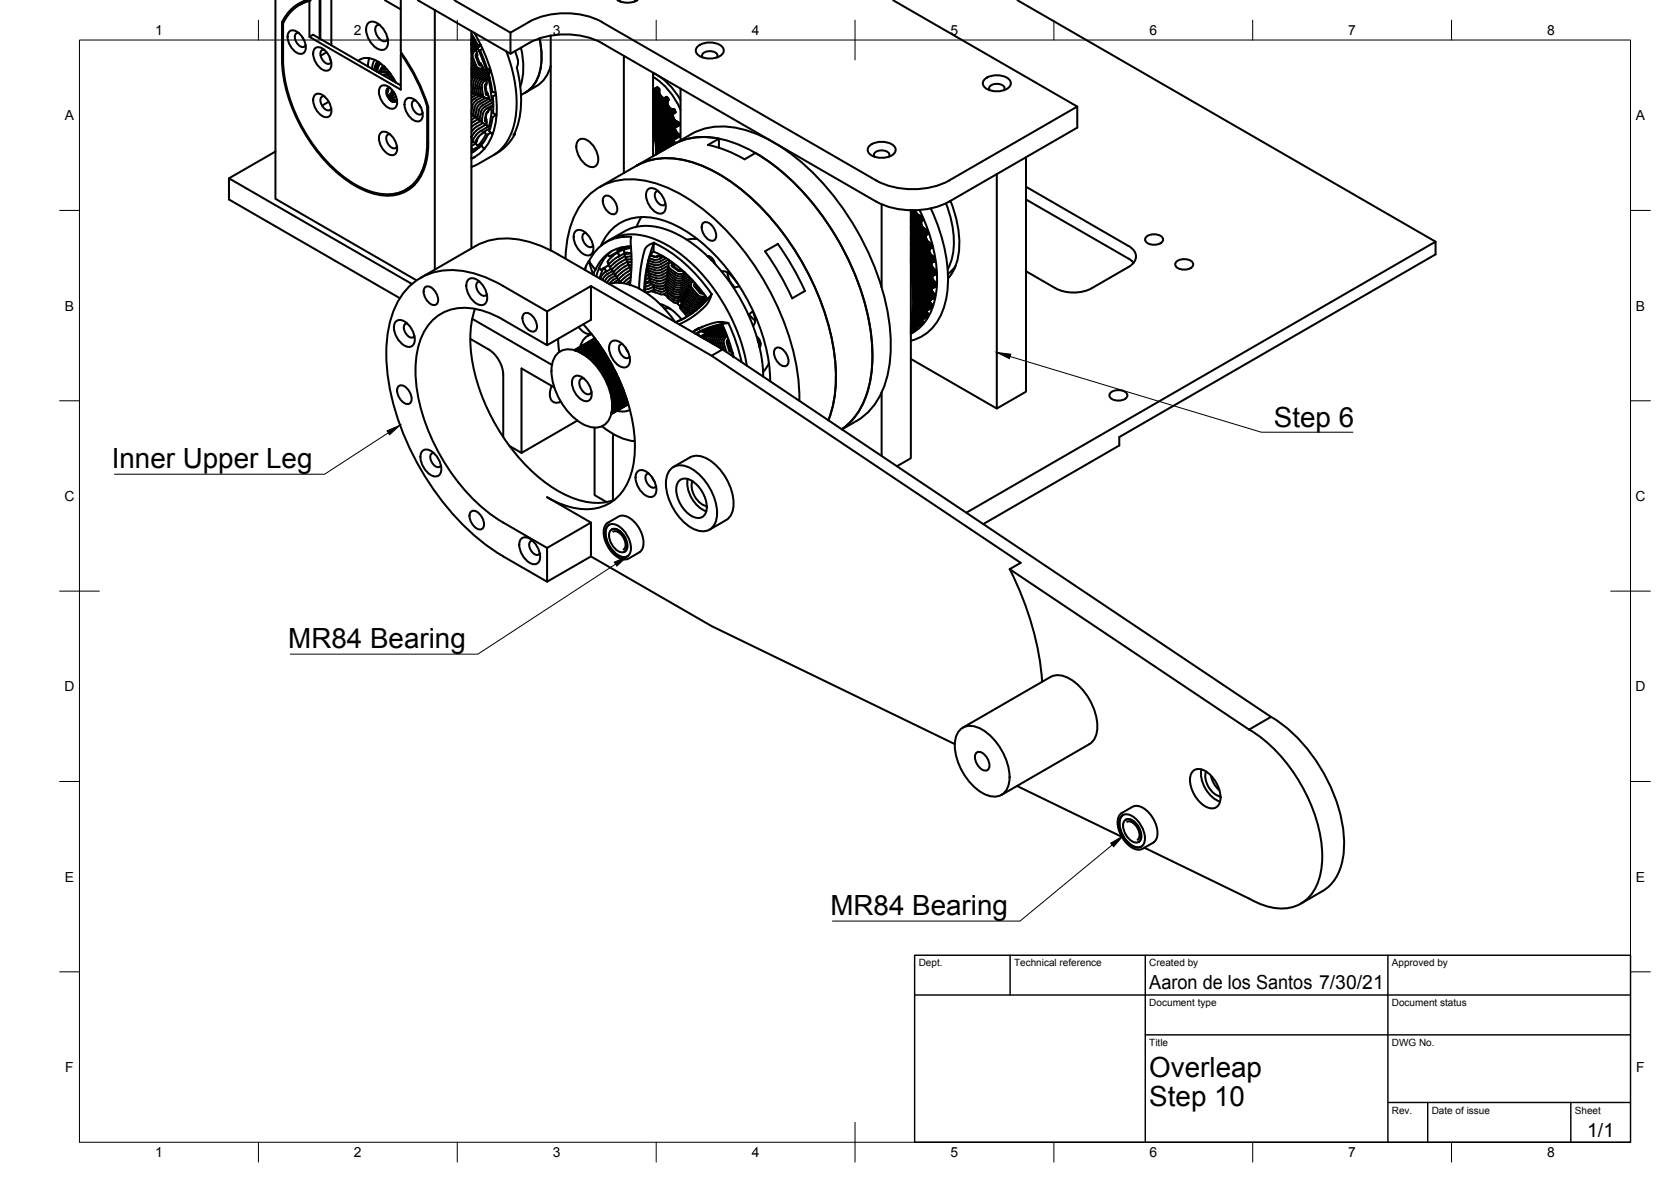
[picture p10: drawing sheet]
<svg xmlns="http://www.w3.org/2000/svg" width="420mm" height="297mm" viewBox="0 0 420 297" stroke-linecap="round" stroke-linejoin="round" font-family="sans-serif">
<defs><g id="words">
<g font-size="7">
<text x="320.3" y="107.2">Step 6</text>
<text x="28.1" y="117.7">Inner Upper Leg</text>
<text x="72.5" y="162.9">MR84 Bearing</text>
<text x="208.8" y="230">MR84 Bearing</text>
<text x="289" y="270.6">Overleap</text>
<text x="289" y="278.1">Step 10</text>
</g>
<g font-size="4.9">
<text x="289" y="248.5">Aaron de los Santos 7/30/21</text>
<text x="399.1" y="285.7">1/1</text>
</g>
<g font-size="3.5">
<text x="39" y="8.8">1</text>
<text x="89" y="8.8">2</text>
<text x="139" y="8.8">3</text>
<text x="189" y="8.8">4</text>
<text x="239" y="8.8">5</text>
<text x="289" y="8.8">6</text>
<text x="339" y="8.8">7</text>
<text x="389" y="8.8">8</text>
<text x="16.3" y="30.2">A</text>
<text x="411.3" y="30.2">A</text>
<text x="16.3" y="78">B</text>
<text x="411.3" y="78">B</text>
<text x="16.2" y="125.9">C</text>
<text x="411.2" y="125.9">C</text>
<text x="16.2" y="173.7">D</text>
<text x="411.2" y="173.7">D</text>
<text x="16.3" y="221.6">E</text>
<text x="411.3" y="221.6">E</text>
<text x="16.4" y="269.4">F</text>
<text x="411.4" y="269.4">F</text>
<text x="39" y="290.8">1</text>
<text x="89" y="290.8">2</text>
<text x="139" y="290.8">3</text>
<text x="189" y="290.8">4</text>
<text x="239" y="290.8">5</text>
<text x="289" y="290.8">6</text>
<text x="339" y="290.8">7</text>
<text x="389" y="290.8">8</text>
</g>
<g font-size="2.5">
<text x="231" y="242.9">Dept.</text>
<text x="255" y="242.9">Technical reference</text>
<text x="289" y="242.9">Created by</text>
<text x="350" y="242.9">Approved by</text>
<text x="289" y="252.8">Document type</text>
<text x="350" y="252.8">Document status</text>
<text x="289" y="262.9">Title</text>
<text x="350" y="262.9">DWG No.</text>
<text x="350" y="279.9">Rev.</text>
<text x="360" y="279.9">Date of issue</text>
<text x="396" y="279.9">Sheet</text>
</g>
</g></defs>
<g fill="none" stroke="#000" stroke-width=".51">
<path d="M69.3 .1v49.9l35.4 20.4M71.2 15a40.5 40.5 0 0 0 15 29.3 18 18 0 0 0 12.2 4.5 9.5 9.5 0 0 0 8.4-7.7l.5-3.3 .1-11 .2-.2M72.8 7.9a2.12 2.12 0 0 1 2.8 .9 3.6 3.6 0 0 1 .8 4.5 2.12 2.12 0 0 1-2.8-.9 3.6 3.6 0 0 1-.8-4.5zM75.1 8.3a1.01 1.01 0 0 0-1 .5 1.01 1.01 0 0 0 .1 1.1l.5 .9a1.37 1.37 0 0 0 2 .8l.1-.3M76 9.3l.4 .7M76.6 .2l-.9 .8M77 .1a10 10 0 0 0-6.1 5.5l.6-.3M77.4 .1l-2.1 1.1M77.8 .2a9.9 9.9 0 0 0-6.6 5.6v9.2M77.8 9.3l23 13.2v-9l.2-.1M78.1 .1l-.3 .1v9.1l.9-.6 22.1 12.8M79.2 12.1a2.12 2.12 0 0 1 2.8 .9 3.6 3.6 0 0 1 .8 4.5 2.12 2.12 0 0 1-2.8-.9 3.6 3.6 0 0 1-.8-4.5z"/>
<path d="M80.4 .1v9.6M80.6 .1v9.7M81.5 12.5a1.01 1.01 0 0 0-.9 .5 1.01 1.01 0 0 0 .1 1.1l.4 1a1.37 1.37 0 0 0 2 .7l.2-.3M82.1 13.1l-1.5 .9M82.9 14.3l.3 1.2M83.3 .1v11.3M90.1 15.3a4.2 4.2 0 0 1 5.3 .4 13.2 13.2 0 0 1 4.1 5M92.7 5.8a2.48 2.48 0 0 1 3.2 .9 5.1 5.1 0 0 1 1.4 5.1 1.89 1.89 0 0 1-3 0 5.4 5.4 0 0 1-2-5.6zM92.9 14.6l-.4 2.1M94.2 15.1l-.5 1.1-.1 1.1M94.2 17.6l.3-1.4 .5-.7-.5 .7-.3 1.4M95.2 15.6l-.4 .8-.2 1.5"/>
<path d="M95.3 15.6l-.4 .8-.1 1.6M95.4 15.7l-.5 1.1v1.2l.3-1.4 .5-.6M95.4 18.4a2.23 2.23 0 0 1 3 1l.7 .5M95.5 6.3a1.16 1.16 0 0 0-1.1 .5 1.16 1.16 0 0 0 0 1.3 2.65 2.65 0 0 0 2.6 2.2l.5-.5M95.6 18.2a1.91 1.91 0 0 1 2.7 .5M95.8 17.5l.7-.9-.5 .4-.4 .7M96.2 18.8a2.3 2.3 0 0 1 2.5 1.5M96.6 16.7l-.1 .1M96.7 16.7l-.8 .8 .7-.4M96.7 16.8l-.8 .7M96.8 .1l4 2.3M96.9 16.9l-.3 .2"/>
<path d="M97.3 17.5a1.5 1.5 0 0 0-2.1 .7M100.8 .1v13a48 48 0 0 1 6.9 13.7v9.3a13.7 13.7 0 0 1-4.3 11.1 10.8 10.8 0 0 1-10.8 1 33.5 33.5 0 0 1-15.8-14.3 38.1 38.1 0 0 1-5.9-19.1v-9.2M100.8 13.5a47.3 47.3 0 0 1 6.6 13.3M105.1 .1l23.3 13.4M109.3 2.5v65.2M114.3 .1l14.1 8.1M118.5 16.9l.6 .4h.6M118.5 17.3l.8 .1M118.5 14.7l.9 2.1 .7 .5 .5-.1M118.5 15.9l.7 1.2 1 .2-1.7 .9M118.5 8.5l1.6 2.9h.2M118.5 10.1l.3 .2"/>
<path d="M118.5 10.3l.8 .4M118.5 10.9h.2M118.5 10.8l.4 .1M118.5 12.8h.1M118.5 7.8v54.6M118.5 9.1l.2 .7M118.8 17.4h-.3M118.8 9.8l.6 .5M118.8 9.7l-.3 .3M118.9 9.7l.5 .5M118.9 9.7l.3 .4M119 9.6l-.5 .3"/>
<path d="M119 10.9l.3-.2zM119.1 17.4l-.6 .3M119.1 9.5l-.6 .4 .2-.1M119.2 10.9l-.7 .1M119.2 8.2a36.1 36.1 0 0 1 5.5 22.3 11.5 11.5 0 0 1-6.2 9.4M119.4 9.9l-.1 .8-.8-.6M119.7 12.4l.2 .9M119.7 12.4l-.9 .5-.3 .4M119.7 10.8l-.6 .1-.6 .3M119.7 12.4v-.2l.2-.1 .3 .3 1.5 3.5 .4 1.4-.1 .3M119.7 12.6l-.7 .6-.2 .7 .2 .6 .9 2.3 .7 .4 .8-.2-2.9 1.7M119.8 10.8l-1.3 .7"/>
<path d="M119.9 10.9l-1.4 .8M119.9 14l.7 1.9M120 11.1l-1.5 .8M120 13.9l-.1 .1M120 13.7l-.1-.4-.2 .3-.1 .5 .8 2.1 .4 .3 .3-.1M120 13.7l-.1 .3M120.1 11.3l-1.6 .8M120.2 11.4l-1.7 1M120.6 15.8l.3 .3M120.8 11.2l-.5 .2M120.8 12.5l1.6 4.7 .8 .1M120.8 11.3l-2.3 1.3"/>
<path d="M120.9 16.1l.7 1.3 .4 .2M120.9 11.4l-2.3 1.4M121.3 12.3l-.5 .3M121.6 17.4l-3.1 1.9M122.5 17.3l-.4 .3M122.7 17.3l-3.5 2-.4 .4-.3 .8M122.9 18.6l.9 4.4 .8 .3M122.9 18.7l-2.1 1.2-.6 .7-.1 .8 .3 1.9a.99 .99 0 0 0 .8 .9M123 19.1l-1.7 1-.5 .6-.2 1 .3 1.8a.94 .94 0 0 0 .9 .9M123.1 19.5l-.7 .4M123.3 17.3h.1M123.3 17.5l-3.9 2.3-.4 .9 .3 2.3a.94 .94 0 0 0 .9 .8"/>
<path d="M123.4 17.9l-3.5 2.2-.3 .8 .2 2.2a.94 .94 0 0 0 .9 .9M123.5 18.1l-.6 .5M127.3 12.9l1.8 5.8 .7 4.4 .1 4.3-.3 2.5-.5 2.2-1.3 3-.9 1.4-1.2 1.3-1.5 1.1-4.2 2.5-1.5 .6M129.5 12.8a5 5 0 0 1 .6 3.7l-.1 .5M129.9 17a25.2 25.2 0 0 1-.7 16.9l.2-.2 .1-.3M130 17h-.1M131 12a17.7 17.7 0 0 1-.2 9.7M133 10.8a20.3 20.3 0 0 1 18.4 0M135.7 9.6a15.3 15.3 0 0 1-1.3 11.5l-1.4 1.5-.9 .6M138.5 9v53.9M138.5 16.5a8 8 0 0 1-3.6 5.1l-3.9 2.3M151.3 10.8l69 39.8a20.3 20.3 0 0 0 18.4 0l32.2-18.5v-5.3"/>
<path d="M155.3 .1a5.5 5.5 0 0 0 5 0M155.9 .1l.1 .3M156.9 14v29.5M159.7 .1l-.1 .3M164.2 18.3v21M164.2 19.3a17.8 17.8 0 0 1 6.9 8.3M164.2 18.3a16.1 16.1 0 0 1 6.9 6.9M175.5 11.6a4.9 4.9 0 0 1 6.3 .4 1.72 1.72 0 0 1-1.5 2.4 4.8 4.8 0 0 1-5.2-1 1.31 1.31 0 0 1 .4-1.8zM176.7 14.5a1.03 1.03 0 0 1 1-1.6h1.5a1.03 1.03 0 0 1 1 1.6M224.6 .1l46.3 26.7-32.2 18.5a20.3 20.3 0 0 1-18.4 0l-68.9-39.8a20.3 20.3 0 0 0-18.4 0l-4.6 2.7v5.3l4.6-2.7M247.6 19.9a4.9 4.9 0 0 1 6.4 .4 1.72 1.72 0 0 1-1.5 2.3 4.8 4.8 0 0 1-5.2-1 1.31 1.31 0 0 1 .3-1.7zM255.8 .1l105.2 60.6"/>
<path d="M69.3 38.1l-11.7 6.7v5.3l42.9 24.8M79.2 23.8a2.12 2.12 0 0 1 2.8 .9 3.6 3.6 0 0 1 .8 4.5 2.12 2.12 0 0 1-2.8-.9 3.6 3.6 0 0 1-.8-4.5zM81.5 24.2a1.01 1.01 0 0 0-.9 .5 1.01 1.01 0 0 0 .1 1.1l.4 1a1.37 1.37 0 0 0 2 .7l.2-.3M82.6 25.6l-1.6 1M95.8 33.3a2.12 2.12 0 0 1 2.8 .9 3.6 3.6 0 0 1 .8 4.5 2.12 2.12 0 0 1-2.8-.9 3.6 3.6 0 0 1-.8-4.5zM95.8 21.7a2.12 2.12 0 0 1 2.8 .9 3.6 3.6 0 0 1 .8 4.5 2.12 2.12 0 0 1-2.8-.9 3.6 3.6 0 0 1-.8-4.5zM97.3 24l.9 .7 1.3 .8M97.6 22.1a1.15 1.15 0 0 1-.4 1.4M97.9 24.2l1.7 1.2M97.9 25l.8 .6M98 25l.7 .5-.5-.3M98.1 33.8a1.01 1.01 0 0 0-1 .5 1.01 1.01 0 0 0 .1 1.1l.5 .9a1.37 1.37 0 0 0 2 .8l.1-.4"/>
<path d="M98.1 22.1a1.01 1.01 0 0 0-1 .5 1.01 1.01 0 0 0 .1 1.1l.5 .9a1.37 1.37 0 0 0 2 .8l.1-.3M98.5 22.5a1.1 1.1 0 0 1-1.2 1.3M98.6 24.8l1.1 .5M98.7 23.3l-.7 .5M99 23.1l-.3 .2M99.2 23.7l-.3 .2M99.2 23.5a1.25 1.25 0 0 1-1.6 .4M99.3 23.6h-.1M99.5 20.6l-.1 .1M99.5 24.4h.1M99.6 24.3l-.8 .1-1.3-.5 1.3 1 1 .3M102.2 24.9a2.12 2.12 0 0 1 2.8 .9 3.6 3.6 0 0 1 .8 4.4 2.12 2.12 0 0 1-2.8-.8 3.6 3.6 0 0 1-.8-4.5z"/>
<path d="M104.5 25.3a1.01 1.01 0 0 0-.9 .5 1.01 1.01 0 0 0 0 1.1l.5 .9a1.37 1.37 0 0 0 2 .8l.2-.3M105.4 26.3l.4 .6M118.5 37.1l.2 .3M118.5 21l.3 1.7a.99 .99 0 0 0 .9 1M118.5 23.2l.6 .2-.6 .4M118.5 28.5l.2 .4 .4 .1M118.5 35.1l.4 .1M118.5 23.2h.1M118.5 28.6h.1M118.5 39.6l.1 .1M118.6 39.7h-.1M118.7 37.4l.1 .2-.3 .3"/>
<path d="M118.9 29l-.4 .2M119 35.7l-.5 .2M119.4 39.5l-.8 .2M119.4 37.9l-.9 .5M119.7 36.1l-1.2 .6M119.8 35.7v.6l.4 .3M119.8 23.8l-1.3 .7M120 34.9h-.1M120 34.8l-.1 .5M120.2 29.9l-1.7 1.1M120.4 37.1l-.8 .2M120.4 37l-1.6 1.3"/>
<path d="M120.5 37h-.1M120.6 24l-1.4 .9-.7 .7M120.8 30.4l-2.3 1.6M121 36.4l-2.5 1.5M121 36.6l.8 .8M121 36.4v.2M121.1 36.7l-.6 .3M121.3 24.3l-2.1 1.4-.4 .8-.3 1.6M121.4 30.9l-1.7 1-1.2 1.3M121.5 35.8l-1.3 .8M121.6 33.2l-1.3 1.1-.7 1.1M121.6 33.1l.4 .3 .1 .4-.8 1.5-1.1 1.3"/>
<path d="M121.9 30.3l.4-1.8 .6-.7 .1-.5 .4 .1a5.9 5.9 0 0 1-.3 3.8l-.2 .5-.2 .1M122.1 24.6l-2 1.2-.5 .6-.3 .6-.3 1.9 .3 .4 .3 .1-1.1 .7M122.1 29.7l.2 .4M122.3 20.1l.1 .7-.4 .5-.1 .6 .3 1.9 .2 .1 .3-.2M122.3 21.3l-.2 .2 .2 1.7M122.3 30.1l-.4 .3M122.3 20.9v.4M122.3 30.1v.4M122.3 21.3l-.2 .1M122.3 30.4v.5M122.3 23.2l.4 .7M122.3 28.4l-.2 1.4"/>
<path d="M122.5 31.7l.2 .1M122.5 31.6l-.2-.3-2.1 1.1-.9 .9-.8 1.1M122.7 28.1l-.2 .1M122.7 28l-.3 .3M122.7 23.9l.2 .5M122.7 31.8l-2.6 1.7-1.3 1.9 .2 .3 .3 .1 .6-.2v-.3M123 24.8l.2 .4M123.3 32.2l-1.7 1M123.4 33.4l-.7 .4-1.7 2.6M123.4 25.2l-2.1 1.3-.8 .9-.4 2.2 .1 .4 .4 .2M123.5 31.5l-.6 .3M123.6 25.1v.1h-.4"/>
<path d="M123.6 25l-.1-1.3a8 8 0 0 0-.8-3.7l-.3-.1-.8 .7-.4 .7-.1 .6 .5 2.3 .6 .4 .7-.1 .1 .4-2.2 1.1-.8 1-.5 2.2 .2 .4 .4 .2M123.8 33.7h.1M123.9 24.3l.1 4 .8 .6M124 25l-.5 .2M124 24.2l-.1 .1M124 25.6l-2.1 1.3-.8 .9-.5 2.2 .2 .4 .4 .3M124 26.3l-1.8 1.1-.8 1.2-.2 2.1 .4 .4 .7-.2v.4M124 26.6l-1 .6M124.6 23.3h.1M124.7 23.8l-.7 .4M124.8 28.9h.1M124.8 28.9l-.9 .5-.9 3.6 .8 .7"/>
<path d="M129.4 33.7l-2.1 2.9-1.7 1.5-1.4 .8M145.5 35.2a2.48 2.48 0 0 1 3.2 .9 5.1 5.1 0 0 1 1.4 5.2 1.89 1.89 0 0 1-3-.1 5.4 5.4 0 0 1-1.9-5.6zM164.2 22.5l1.1-.6a.97 .97 0 0 1 .5 1.3l.5 1 .7 .4M164.2 26.3l3.5-1.9a.76 .76 0 0 1 .2 1.2 1.68 1.68 0 0 0 1.7 1.9l.2 .8-5.6 3.3M164.2 32.3a13.2 13.2 0 0 1 .8 5.5M164.2 33.5a13.2 13.2 0 0 1 .7 5.3M165.3 21.9l-1.1 .6M165.4 22l-1.2 .6M165.5 22.1l-1.3 .7M165.7 22.2l-1.5 .9M165.7 22.3l-1.5 .9M165.8 23l-1.6 .9"/>
<path d="M165.8 22.4l-1.6 .9M165.8 22.8l-1.6 .9M165.8 23.2l-1.6 1M165.8 22.5l-1.6 1M165.8 22.6l-1.6 .9M165.8 23.5l-1.6 .9M165.9 23.7l-1.7 1M166.1 23.9l-1.9 1M166.2 24.1l-2 1.1M166.3 24.2l-2.1 1.3M166.5 24.4l-2.3 1.3M166.6 24.5l-2.4 1.4"/>
<path d="M166.8 24.6l-2.6 1.5M167 24.6l-2.8 1.6M167.6 24.3l-3.4 2M167.7 24.4l-3.5 2M167.8 24.5l-3.6 2M167.8 25.8l-3.6 2.1M167.9 26l-3.7 2.1M167.9 25.6l-3.7 2.1M167.9 24.6l-3.7 2.2M167.9 25.4l-3.7 2.2M167.9 26.2l-3.7 2.2M168 25.3l-3.8 2.2"/>
<path d="M168 26.4l-3.8 2.2M168.1 24.8l-3.9 2.2M168.1 25.2l-3.9 2.2M168.1 24.9l-3.9 2.3M168.1 26.7l-3.9 2.2M168.1 25l-3.9 2.3M168.1 25.1l-3.9 2.3M168.2 26.8l-4 2.4M168.4 27l-4.2 2.4M168.5 27.2l-4.3 2.5M168.7 27.3l-4.5 2.6M168.9 27.4l-4.7 2.7"/>
<path d="M169 27.4l-4.8 2.8M169.2 27.4l-5 2.9M169.2 28.8l-5 2.9M169.2 29l-5 2.9M169.2 29.2l-5 2.9M169.3 29.4l-5.1 2.9M169.3 28.6a1.81 1.81 0 0 0 1 2l-5.6 3.2M169.3 35.2l.5 .8M169.4 29.6l-5.1 2.9M169.4 27.4l-5.2 3M169.5 29.8l-5.1 3M169.5 35.5l-4.5 2.6"/>
<path d="M169.5 27.4l-5.3 3.1M169.6 30l-5.2 3M169.6 35.7l-4.7 2.7M169.6 27.5l-5.4 3.1M169.7 27.6l-5.5 3.2M169.7 32.1a2.69 2.69 0 0 0 1 1.7v.6l-5.7 3.4M169.7 32.3l-4.8 2.8M169.7 30.2l-5.2 3M169.8 35.9l-4.9 2.8M169.8 27.8l-5.6 3.2M169.8 32.5l-4.9 2.8M169.8 36l-4.9 2.8"/>
<path d="M169.8 32.7l-4.9 2.8M169.8 28l-5.6 3.3M169.9 28.1l-5.7 3.3M169.9 28.2l-5.7 3.3M169.9 30.4l-5.3 3M169.9 32.9l-4.9 2.9M170.1 33.1l-5.1 3M170.1 30.5l-5.5 3.1M170.2 33.3l-5.2 3.1M170.3 30.6a.68 .68 0 0 1 .4 .9l-5.8 3.4 5.9-3.4M170.4 33.5l-5.4 3.1M170.5 30.6l-5.8 3.4"/>
<path d="M170.5 30.7l-5.8 3.3M170.6 33.6l-5.6 3.3M170.6 30.8l-5.9 3.3M170.7 33.7l-5.7 3.3M170.7 30.9l-5.9 3.4M170.7 31l-5.9 3.4M170.7 33.8l-5.7 3.3M170.7 34.3l-5.7 3.4M170.8 31.2l-6 3.4M170.8 34.2l-5.8 3.3M170.8 33.9l-5.8 3.4M170.8 31.4l-6 3.4"/>
<path d="M170.8 34l-5.8 3.4M171.1 22.3v13M178 36.4l2.8-1.6v2.4M180.8 34.8a16.6 16.6 0 0 0-11.6 1.6 17.3 17.3 0 0 1 13.7-1 45.1 45.1 0 0 1 20.8 14.9 66.2 66.2 0 0 1 15.6 36.8 27.2 27.2 0 0 1-4 17.2l-2.3 2.5-1.3 1.1a19.3 19.3 0 0 0 7.4-14.1 52.6 52.6 0 0 0-5.5-28 64.2 64.2 0 0 0-22-26.3l-1.6-1.1-2.8 1.7a29.4 29.4 0 0 0-9.2-3.7M218.7 36.6a4.9 4.9 0 0 1 6.3 .4 1.72 1.72 0 0 1-1.5 2.4 4.8 4.8 0 0 1-5.1-1.1 1.31 1.31 0 0 1 .3-1.7zM219.9 39.4a1.03 1.03 0 0 1 1-1.5h1.5a1.03 1.03 0 0 1 1.1 1.5M248.9 22.7a1.03 1.03 0 0 1 1-1.5h1.5a1.03 1.03 0 0 1 1 1.5M258 39.5v58.9l-7.4 4.3v-58.9M57.6 44.8l46 26.6M103.6 47l-1 .3M104.4 46.3l-2.3 1.3M144.8 58.1a2.29 2.29 0 0 1 3 .9 4.7 4.7 0 0 1 1.2 4.5 1.72 1.72 0 0 1-2.8-.1 4.8 4.8 0 0 1-1.7-5z"/>
<path d="M147.3 58.6a1.03 1.03 0 0 0-.8 1.6l.8 1.3a1.03 1.03 0 0 0 1.8 .1M150.8 47l23-13.3a17.4 17.4 0 0 1 13.9-.9 45.8 45.8 0 0 1 21.1 15.4 66.4 66.4 0 0 1 15 35.1 28.7 28.7 0 0 1-3.5 17.8 14.8 14.8 0 0 1-4.9 4.7l-3.7 2.1M151.8 49.5a1.62 1.62 0 0 1 2.5 .7 3.1 3.1 0 0 1 .7 3.3 1.62 1.62 0 0 1-2.5-.7 3.1 3.1 0 0 1-.7-3.3zM160 41.7a17.6 17.6 0 0 1 14.9-.7 49.1 49.1 0 0 1 21.8 17.4 65.6 65.6 0 0 1 13.4 33.7 31.6 31.6 0 0 1-1.8 13.5M161.3 54.5l-1.2 2.5M163 47.6a2.29 2.29 0 0 1 3 .9 4.7 4.7 0 0 1 1.2 4.5 1.72 1.72 0 0 1-2.8-.1 4.8 4.8 0 0 1-1.7-5zM165.5 48a1.03 1.03 0 0 0-.8 1.7l.8 1.3a1.03 1.03 0 0 0 1.8 .1M176.7 56.2a1.62 1.62 0 0 1 2.5 .7 3.1 3.1 0 0 1 .6 3.2 1.62 1.62 0 0 1-2.5-.6 3.1 3.1 0 0 1-.6-3.3zM221.7 51.4v20.9M229 53.5l1.2-.6a1.88 1.88 0 0 0 1.6 1.5l.3 .9-3.1 1.8 3.1-1.8M229 52.9v62.3l-3.5 2M229.2 52.9l-.2 .1"/>
<path d="M229.5 52.9l-.5 .2M229.8 52.9l-.8 .4M230.3 53.1l-1.3 .7M230.3 53.3l-1.3 .7M230.4 53.5l-1.4 .8M230.6 53.7l-1.6 .9M230.7 53.9l-1.7 .9M230.9 54l-1.9 1.1M231.1 54.1l-2.1 1.2M231.2 52.8a37 37 0 0 1 4 21.7 12.5 12.5 0 0 1-6.2 9.4M231.2 54.2l-2.2 1.2M231.4 54.2l-2.4 1.4"/>
<path d="M231.6 54.2l-2.6 1.5M231.6 56.2l-2.6 1.5M231.6 55.8l-2.6 1.5M231.6 56l-2.6 1.5M231.7 54.2l-2.7 1.6M231.7 56.4l-2.7 1.5M231.7 55.6l-2.7 1.6M231.8 54.3l-2.8 1.6M231.8 56.6l-2.8 1.6M231.8 55.5l-2.8 1.6M231.8 54.4l-2.8 1.6M231.9 56.8l-2.9 1.6"/>
<path d="M231.9 54.5l-2.9 1.6M231.9 55.4a1.57 1.57 0 0 0 1.2 2.3l.3 1.1-4.4 2.5M232 57l-3 1.7M232 54.7l-3 1.8M232.1 55l-3.1 1.8M232.1 57.2l-3.1 1.7M232.2 55.1l-3.2 1.8M232.2 55.2l-3.2 1.8M232.3 57.3l-3.3 1.9M232.5 57.5l-3.5 1.9M232.6 57.6l-3.6 2M232.8 57.6l-3.8 2.2"/>
<path d="M232.8 59.3l-3.8 2.2M232.8 59.5l-3.8 2.2M232.9 59.7l-3.9 2.2M232.9 59.9l-3.9 2.2M232.9 59.1a2.01 2.01 0 0 0 1.4 2.2l.1 .9-5.4 3.1 5.4-3.1M233 57.7l-4 2.3M233.1 57.7l-4.1 2.3M233.2 57.8l-4.2 2.3M233.2 57.9l-4.2 2.4M233.3 58l-4.3 2.4M233.4 58.2l-4.4 2.5M233.4 58.5l-4.4 2.6"/>
<path d="M233.5 58.6l-4.5 2.6M233.5 58.7l-4.5 2.6M234 52.4a38 38 0 0 1 3.8 23 12.3 12.3 0 0 1-8.8 10.2M237.9 51.1a21.4 21.4 0 0 1 .9 15.6l-.5 .9M239 50.5a24.7 24.7 0 0 1 1.6 15.3 10.2 10.2 0 0 1-2.2 4.2M258 50.1l25.7 14.9 1.3 1M258 46.9l25.7 14.9a2.81 2.81 0 0 1 1.9 2.6 2.81 2.81 0 0 1-1.9 2.7l-9.2 5.3M288.2 59.5a3.1 3.1 0 0 1 4.2 .4 1.43 1.43 0 0 1-1.6 1.6h-.6a2.01 2.01 0 0 1-2.3-1.3zM105.7 69.8l13.8-7.9a18.4 18.4 0 0 1 16.2-.2l4.6 2.2 41.4 23.9-2.8 1.6M106.8 72.3a1.62 1.62 0 0 1 2.5 .7 3.1 3.1 0 0 1 .6 3.3 1.62 1.62 0 0 1-2.5-.7 3.1 3.1 0 0 1-.6-3.3zM117.8 70.2a2.36 2.36 0 0 1 3.1 .9 4.9 4.9 0 0 1 1.3 4.9 1.8 1.8 0 0 1-2.9 0 5.2 5.2 0 0 1-1.8-5.4zM119.4 77.6a30.5 30.5 0 0 0 .8 19.1 49.4 49.4 0 0 0 19.6 26.4 18.3 18.3 0 0 0 13.4 2.9l1.3-.4"/>
<path d="M120.6 70.8a1.05 1.05 0 0 0-.8 1.7 1.92 1.92 0 0 0 2.4 1.7l.2-.3M131.6 79a1.62 1.62 0 0 1 2.5 .7 3.1 3.1 0 0 1 .7 3.3 1.62 1.62 0 0 1-2.5-.7 3.1 3.1 0 0 1-.7-3.3zM137.6 78.3l-11.1-6.4a24.2 24.2 0 0 0-16-3.8 15.5 15.5 0 0 0-12.1 11.7 42.2 42.2 0 0 0 1 23.6 67.8 67.8 0 0 0 23.2 33.8l3.9 2.6M142.2 65a23 23 0 0 1 5.2-15.3 15.8 15.8 0 0 1 16.5-3.9 43.7 43.7 0 0 1 19.8 13.3 67.4 67.4 0 0 1 17.1 36.9l.2 4.7M147.2 67.9a3.3 3.3 0 0 1 .9-2.2l1 3.3M147.4 66.7l-.4 1.1M148.6 71.9l-11 6.4v8.4l11-6.3v-8.5l30.3 17.5 77.7 52-2.7 1.6M149.7 67.8l-.3 .6-.1 .7M150.6 67.4l.5 .4 .6-.4M150.7 67.4l-.1 .1M151.1 61.7a11.3 11.3 0 0 1 12.9-7 30.2 30.2 0 0 1 16.2 9.9 50 50 0 0 1 13.4 29.4l.1 1.8M151.2 61.7l2.2-1.5a13.5 13.5 0 0 1 12.8 .6l4.1 2.5 3.7 3 2.9 3 3.5 4.5 2.9 5 1.8 3.9 1.7 4.9 1 4.3"/>
<path d="M151.7 67.5l-.9 2.4M151.7 67.5h.3M152 67.5l.3 .3v.6M152.2 68.4l-.9 .9-.3 .8M152.3 68.4h-.1M152.8 66.1l.3 .3M152.9 63.9l.4 .5M153 66.7l-1.3 .7M153.2 71.3a11.7 11.7 0 0 1 9.5 2.4 28 28 0 0 1 7 7.2M153.3 60.3l4-2.3 1.9-.8 2.2-.4 2.7 .1 3.1 .7 3.7 1.6 3 1.8 3.3 2.7 3.9 4.1 2.1 2.7 2.6 4 2 3.7 1.6 3.8 1.5 4.9 .7 4 .3 3.8M153.6 67.6l-1.3 .8M153.7 63.2a11.3 11.3 0 0 0-3.8 6.3"/>
<path d="M153.9 68.2l-1.7 1-.7 1.2M154.3 68.7l-1.5 1-.7 1M154.7 69.3l-1.4 .8-.7 .9M155.1 69.8l-1.2 .7-.7 .8M155.1 63.6l-2 1.7-.3 .4v.4M155.1 63.6l.3 .1 .2 .6M155.5 64.5l-1.1 .7-1.3 1.2-.1 .4 .5 .2M155.5 70.3l-1.2 .8M155.6 62.7l-.4 .3M155.6 62.7h.1M155.6 64.3l-.1 .2M156 70.9l-.4 .2"/>
<path d="M156.2 62.8l.1 .1M156.3 62.9h.1M156.3 62.3l-.7 .4M156.8 62.4l-3.5 2M156.8 62.4h.1M156.9 63.3l.3 .2M157.1 62.2l-.3 .2M157.1 64.4l-2.1 1.2-1.5 1.4v.4l.4 .3M157.2 63.5l-1.7 1M157.2 63.5l.2 .1M157.4 64.5l-.1 .4 .3 .3 1.2-.1M157.4 65.1l-2.1 1.3-1.3 1.1-.1 .5 .4 .3"/>
<path d="M157.7 65.2l-.1 .4 .2 .2h1M157.7 65.8l-1.9 1.1-1.5 1.3v.5l.4 .2M157.8 62l-1.4 .4-.2-.2M157.9 63.6l.3 .1M157.9 63.6l-.3-.1-.4 .3-.2 .4 .2 .3 1.6-.1M157.9 62l-2.8 1.5M158 65.9v.6l.8 .1M158 66.5l-1.7 1-1.6 1.4v.4l.5 .2M158.2 63.6l.1 .1M158.2 61.9l-1.3 .8M158.3 66.6v.5l.4 .2M158.3 67.2l-1.8 1-1.3 1.3v.5l.4 .1"/>
<path d="M158.5 70.5l-1 .8M158.5 67.3v.3l.2 .3M158.6 67.8l-1.8 1.2-1.2 1.1v.5l.4 .1M158.6 69.6l-2 1.6M158.6 61.9a9.3 9.3 0 0 0-8.9 5.9l-1.6-2.1a10.2 10.2 0 0 1 10.6-6.2l-.1 1.7 .2 5.9-.4 4.5M158.7 62.3l-1.8 .4v.6M158.7 68.7l-1.6 1-1 1-.1 .4M158.7 63.6l-1.2 .2M160.7 72.5l.2-3.7 .6-3.8a4.8 4.8 0 0 1 1.1-3l.8-.6 1-.3-1 2.8-.8 3.4-.7 5.9M162.2 73.4l.2-4 .5-3a4.9 4.9 0 0 1 1.4-3.2 33 33 0 0 1 13.6 12M162.3 71.1l1.1-.6v.5l.3 .3 2 .7 .8-.1 1-.5a.93 .93 0 0 0 .4 1.2l1.4 1.1 .8 .3 .9-.1 1.8-1-.3 .5 .1 .8 1.6 1.9 .8 .4h.7l2.1-1.2M162.8 67.5l-.2 .1"/>
<path d="M162.9 67.2v.5l.3 .3 2 .7 1.2-.3 1.6-.9a.91 .91 0 0 0 .4 1.2l1.4 1 .8 .3 .9-.1 1.3-.8M162.9 68.2l-.4 .3M163 67.9v.4l.2 .3 2 .7 1.1-.1 1.6-.9M163.1 69l-.7 .4M163.1 68.5v.5l.3 .4 1.9 .6 1-.1 1.5-.8M163.2 69.2v.5l.2 .3 2 .6 1.2-.1 1.1-.6M163.3 69.8l-1 .5M163.3 69.9v.4l.3 .4 1.9 .6 1-.1 1.1-.5M163.4 70.8l-1.2 .5M163.5 64.2l1.3 .4 .8-.2 .6 .1 .1-.2M163.6 64.1l1.3 .4M163.6 64l.1 .2"/>
<path d="M163.8 73.1l.7 .2M163.8 71.4l-.9 .5-.7 .1M164.2 71.5l.2 .6 1.6 .6 .7-.1 .6-.4M164.3 72l-1.1 .6-1 .2M164.3 63.2l.1-2.1a37.1 37.1 0 0 1 14.5 12.8M164.4 72.1l-.1 .4 .2 .2 1.6 .6h.6l.8-.4M165.2 64.4h.2M165.2 64.4l-.1 .1M165.4 64.4l-.1 .1M165.9 76.4a10.6 10.6 0 0 1 5.5 3.9M166.3 64.2v.1M166.5 64.3l-.2 .2"/>
<path d="M166.8 71.8l-.9 .2M166.9 64.5l-1.1 .6-.8 .2-1.8-.4M166.9 73.9l.8 .5M167 77.5l1.5 .1M167.4 72a.93 .93 0 0 0 .4 1.2l1.5 1.1 .8 .3 1-.2 1.2-.7-.3 .6 .2 .8 1.9 2.1 1 .2 1.6-.9M167.5 64.9l-1.5 .8-.8 .3-.8-.1-1.4-.4M167.6 70.9a.87 .87 0 0 0 .3 1.2l1.6 1.1 1.1 .2 2.7-1.4M167.6 70.3a.91 .91 0 0 0 .4 1.2l1.6 1.2 1.1 .2 3.1-1.7M167.7 69.8a.95 .95 0 0 0 .4 1.1l1.6 1.2 .9 .2 .7-.2 2.9-1.6M167.8 69.2a.95 .95 0 0 0 .3 1.2l1.6 1.1 1 .2 .7-.1 2.4-1.4M167.9 68.6a.95 .95 0 0 0 .3 1.2l1.6 1.1 .8 .3 .8-.2 2.1-1.2M167.9 74.1l-.1 .7 1.8 1.3h.5l1.1-.6"/>
<path d="M167.9 73.3l.2 .5 1.8 1.2h.4l1.8-1M167.9 73.4l-1 .5-.6 .1-1.7-.6-.2-.3 .1-.3-1.1 .5-1.1 .2M167.9 73.5a.58 .58 0 0 0 .2 .9l1.8 1.2 1.7-.8M167.9 68a.93 .93 0 0 0 .4 1.2l1.5 1.1 .8 .3 1-.2 1.6-.9M168.1 66.7l-1.9 1.1-.8 .2-2.1-.6-.5-.4M168.1 66.9a.87 .87 0 0 0 .3 1.2l2.1 1.3h.9l1.1-.6M168.1 65.2l-2.1 1.2-.6 .2h-.9l-1.6-.5M168.1 65.3l.5 .6-.5 .7v.5l.4 .4 1.5 1.1 .6 .3 .8-.1 .8-.3M168.4 65.8l-2.1 1.2-.9 .3h-.8l-1.8-.7M168.6 65.9l.8 1M169.2 66.4l-.4 .4 1.6 1.2 .5 .1 .6-.1 .6 .4M169.4 66.9l1.4 1.1 .3-.1-.2 .1"/>
<path d="M169.4 66.9v.1M170.2 76.1l.2 .3M170.4 76.4l.6 .6M171.1 67.9l.3 .2M171.2 76.7a.67 .67 0 0 0 0 .9l1.3 1.6 .5 .2M171.4 76.3a.64 .64 0 0 0 0 .9l1.5 1.7 .6 .1 .6-.3M171.5 76.4l.1 .4 1.5 1.7 .7 .1M171.5 74.9l-.3 .6 .1 .6 1.5 1.9a1.53 1.53 0 0 0 1.5 .6M171.8 74.5l-.3 .5 .1 .7 1.5 1.9 1 .6 1-.3M172 74.1l-.3 .6 .1 .6 1.8 2.2 1.1 .3 1.3-.7M172.5 73.3l-.3 .6 .1 .6 2 2.3 1.2 .1 1.8-1M172.6 79.7l-2.7 1.2"/>
<path d="M173 72.5l-.3 .6 .2 .7 1.8 2.1 .7 .3 .5-.1 1.9-1M173.3 72.1l-.3 .6 .1 .7 1.9 2.1 .6 .3 .6-.1 1.5-.8M173.5 71.7l-.3 .6 .1 .6 1.9 2.2 .6 .3 .6-.1 1.2-.6M173.8 71.3l-.3 .5 .1 .8 1.6 1.9 .9 .5 .5-.1 .8-.4M174.3 70.7l-.4 .3-.2 .6 .4 .9 1.6 1.8 .8 .3 .8-.3M174.7 71l.3 1M174.8 71.3l-.3 .2 .1 .5 1.4 1.6 .8 .1-.2-.2M175 71.9l1.2 1.5M175 71.9h.1M175.3 60.1l-2.6 .1M176.2 73.4l.1 .1M176.3 73.4h.2"/>
<path d="M176.4 73.4h-.1M176.9 73.7h.1M177.8 64.3l.6 .1 .5 .4M177.9 64.3h.1M178.2 64.4l-.1 .2M178.3 64.4l-.1 .3M178.6 64.5l.1 .6M178.7 64.6l.2 .8M178.7 64.8l.3 .6M178.9 73.9l-1 1.3a21.1 21.1 0 0 1-8 5.8M178.9 73.9l-.9 2.3-1.6 1.6-2.9 2.2-2.7 1.5M179.7 66.2l-.8-1.4 .5 .7 .3 .7"/>
<path d="M181.5 68.2a2.49 2.49 0 0 1 2.4 1.1M182.9 68.5l.4 1.6 .9 1.5M183.9 69.3l1.5 1.9M184.2 71.6l.5 .6M185.9 72l-1.5 .3M188.3 79l1.6 1.5M189.3 78.2a4.9 4.9 0 0 1 .3 3.4l-.3 .3M189.3 78.2l-1.1 .9M192.4 63.1l3.6 5.8 3.2 6.1 3.2-1.9-3.1-6.1-3.7-5.7-3.2 1.8M229 68.8a29.7 29.7 0 0 1 0 12M229 67.4l.6 3.9v3.9l5.8-3.4M232.9 78.1l.1 .1a.96 .96 0 0 1 .3 1.4l-4.3 2.4 4.3-2.4"/>
<path d="M233 78.2l-3.9 2.2M233 60.1l-4 2.3M233.1 60.3l-4.1 2.3M233.1 78.4l-4.1 2.3M233.2 60.5l-4.2 2.4M233.2 78.6l-4.2 2.5M233.3 60.7l-4.3 2.5M233.4 78.8l-4.4 2.5M233.4 79.4l-4.4 2.5M233.4 78.9l-4.4 2.6M233.4 79.2l-4.4 2.6M233.5 79l-4.5 2.6"/>
<path d="M233.5 79.1l-4.5 2.6M233.5 60.8l-4.5 2.6M233.7 61l-4.7 2.7M233.7 62.8l-4.7 2.7M233.7 63l-4.7 2.7M233.7 62.6a2.26 2.26 0 0 0 1.3 2.2l.1 .8-5.8 3.3 5.8-3.3M233.7 63.2l-4.7 2.7M233.7 75.5l.2 .4a1.13 1.13 0 0 1 .4 1.4l-5.2 3M233.8 63.4l-4.8 2.7M233.8 75.7l-4.3 2.5M233.9 61.1l-4.9 2.8M233.9 63.6l-4.9 2.8"/>
<path d="M233.9 75.9l-4.5 2.6M234 63.8l-5 2.8M234 76.1l-4.6 2.7M234.1 61.1l-5.1 2.9M234.1 64l-5.1 2.9M234.1 61.2l-5.1 2.9M234.2 76.3l-4.8 2.8M234.2 61.2l-5.2 3M234.2 66.2l-4.9 2.8M234.2 66.1a2.39 2.39 0 0 0 1.2 2v.8l-5.8 3.3M234.2 72.6l.3 .7a1.1 1.1 0 0 1 .5 1.5l-5.5 3.2 5.5-3.2M234.2 66.4l-4.9 2.8"/>
<path d="M234.2 72.7l-4.6 2.6M234.3 66.6l-5 2.8M234.3 64.2l-5.3 3M234.3 61.3l-5.3 3.1M234.3 72.9l-4.7 2.7M234.3 66.8l-4.9 2.8M234.3 61.5l-5.3 3M234.3 76.5l-5 2.9M234.3 77.3l-5.2 3M234.4 73.1l-4.8 2.7M234.4 69.5a2.9 2.9 0 0 0 1.1 1.8l-.1 .7-5.8 3.3 5.8-3.4M234.4 61.7l-5.4 3.1"/>
<path d="M234.4 69.6l-4.8 2.8M234.4 76.6l-5.1 3M234.4 77.1l-5.2 3M234.4 67l-5 2.9M234.4 64.3l-5.4 3.1M234.4 69.8l-4.8 2.8M234.4 76.7l-5.1 3M234.5 62l-5.5 3.1M234.5 62.1l-5.5 3.1M234.5 76.8l-5.3 3M234.5 76.9l-5.3 3.1M234.5 73.3l-4.9 2.8"/>
<path d="M234.5 67.2l-5.1 2.9M234.5 70l-4.9 2.8M234.6 70.2l-5 2.9M234.6 64.4l-5.5 3.2M234.7 73.5l-5.1 2.9M234.7 67.4l-5.2 3M234.8 70.4l-5.2 3M234.8 64.5l-5.7 3.3M234.8 73.7l-5.2 3M234.9 67.5l-5.4 3.2M234.9 64.6l-5.8 3.3M234.9 70.6l-5.3 3.1"/>
<path d="M235 64.7l-5.8 3.3M235 73.9l-5.4 3.1M235 64.8l-5.8 3.4M235 67.7l-5.5 3.2M235.1 64.9l-5.9 3.4M235.1 74l-5.5 3.1M235.1 74.7l-5.6 3.2M235.1 65.2l-5.9 3.3M235.1 70.8l-5.5 3.2M235.1 74.1l-5.5 3.2M235.1 74.5l-5.6 3.2M235.1 65.4l-5.8 3.4"/>
<path d="M235.1 65.5l-5.8 3.4M235.1 74.2l-5.5 3.2M235.1 74.3l-5.5 3.2M235.2 67.8l-5.7 3.3M235.3 71l-5.7 3.2M235.3 67.9l-5.7 3.3M235.4 71l-5.8 3.3M235.4 68l-5.8 3.3M235.4 68.1l-5.8 3.4M235.4 71.1l-5.8 3.4M235.4 68.2l-5.8 3.4M235.5 68.5l-5.9 3.3"/>
<path d="M235.5 68.7l-5.9 3.4M235.5 68.8l-5.9 3.4M235.5 71.3l-5.9 3.3M235.5 71.4l-5.9 3.3M235.5 71.6l-5.9 3.3M240.3 66.8l-.9 1.1-1 .9M258 68.2l7.3 4.2a10.2 10.2 0 0 0 9.3 0M295.8 65.8a3.1 3.1 0 0 1 4.2 .3 1.43 1.43 0 0 1-1.7 1.6l-.5 .1a2.01 2.01 0 0 1-2.3-1.4zM99.6 80.7a2.36 2.36 0 0 1 3.1 .9 4.9 4.9 0 0 1 1.3 4.9 1.8 1.8 0 0 1-2.9 0 5.2 5.2 0 0 1-1.8-5.4zM100.1 97.2a1.62 1.62 0 0 1 2.5 .7 3.1 3.1 0 0 1 .7 3.3 1.62 1.62 0 0 1-2.5-.7 3.1 3.1 0 0 1-.7-3.3zM102.4 81.3a1.05 1.05 0 0 0-.8 1.7 1.92 1.92 0 0 0 2.4 1.7l.2-.3M118.3 85.2l4.6 2.6a8.1 8.1 0 0 1 3.6 6.4v15.6"/>
<path d="M118.7 80.1l20.1 11.6M126.5 80.4l11.1 6.3M126.5 80.4a16.9 16.9 0 0 0-13.6-2.5 12.2 12.2 0 0 0-7.7 9.2 36 36 0 0 0 3.2 22.7 47.8 47.8 0 0 0 18.1 21.5l11.1 6.4 11-6.4M138.7 97a3.2 3.2 0 0 0 .5 4 2.02 2.02 0 0 0 1.8-.1M139.4 97.4l-8.3-4.8v21.2l14.1-8.1M140.3 88.8a4.9 4.9 0 0 1 6 0 16.5 16.5 0 0 1 7.6 14.4 4.3 4.3 0 0 1-6.6 3.7 16.2 16.2 0 0 1-8.6-14.8 5.3 5.3 0 0 1 1.6-3.3zM140.3 85.1l.3 3.4M144.4 94.7a2.29 2.29 0 0 1 3 1 4.7 4.7 0 0 1 1.1 4.5 1.72 1.72 0 0 1-2.8-.1 4.8 4.8 0 0 1-1.6-5zM145.5 82.2l.9 1a2.33 2.33 0 0 0 2.2 .6l-.8 .6M146.7 81.5a49.8 49.8 0 0 1 12.9 29.1 19.6 19.6 0 0 1-3.7 13.7 12.1 12.1 0 0 1-13.3 2.9l-3.3-1.3-1.7-.9 11 6.3v8.5l30.3 17.5 61.2 29.7M146.8 95.1a1.1 1.1 0 0 0-1.1 .5 1.1 1.1 0 0 0 0 1.2 2.53 2.53 0 0 0 2.6 2.2l.4-.6M148.8 84a4.1 4.1 0 0 0-2.9 3.1"/>
<path d="M149.5 85.1l-5.1 2.9M149.6 85.1l-5.2 2.9M149.6 85.1l-5.1 2.9M149.6 85.1l-5 3M149.7 85.2l-5 2.9M149.8 85.3l-5 2.8M149.8 85.4l-4.8 2.8M150 85.6l-4.7 2.7M150.1 85.8l-4.5 2.6M150.2 85.9l.1 .2M150.3 86l-4.4 2.6M150.3 86.1l-4.4 2.5"/>
<path d="M150.4 86.2l-4.3 2.5M150.5 86.3l-4.3 2.5M150.5 86.4l-4.2 2.4a14.6 14.6 0 0 1 7.6 13.2l3.6-2M150.6 86.5l-4.2 2.4M150.7 86.6l-4.2 2.4M150.7 86.7l-4.1 2.3M150.9 86.8l-4 2.3M151 87l-3.9 2.3M151.1 87.2l-3.8 2.2M151.3 87.4l-3.7 2.2M151.4 87.6l-3.6 2.1M151.5 87.8l-3.5 2.1"/>
<path d="M151.6 88l-3.4 2M151.7 88.1l-3.4 2M151.7 88.1l-3.4 2 3.5-1.9M151.9 88.4l-3.4 1.9M152 88.5l-3.3 1.9M152 88.6l-3.2 1.9M152.1 88.7l-3.2 1.9M152.1 88.8l-3.1 1.8M152.2 88.9l-3.2 1.8M152.3 89l-3.1 1.8M152.4 89.1l-3.1 1.8M152.5 89.3l-3.1 1.8"/>
<path d="M152.6 89.5l-3 1.7M152.7 89.7l-2.9 1.7M152.8 89.9l-2.9 1.7M152.9 90.1l-2.8 1.6M153.1 90.3l-2.9 1.6M153.2 90.5l-2.8 1.6M153.2 90.6l-2.7 1.6M153.3 90.8l-2.7 1.5M153.4 90.9l-2.7 1.5M153.4 90.9l-2.7 1.6M153.5 91l-2.8 1.6M153.5 91.1l-2.7 1.5"/>
<path d="M153.6 91.3l-2.7 1.5M153.7 85.9a2.36 2.36 0 0 1 3.1 .9 4.9 4.9 0 0 1 1.3 4.9 1.8 1.8 0 0 1-2.9-.1 5.2 5.2 0 0 1-1.8-5.3zM153.7 91.5l-2.6 1.5M153.8 91.6l-2.6 1.5M153.8 91.7l-2.6 1.5M153.9 91.7l-2.6 1.5M153.9 91.8l-2.6 1.5M153.9 91.9l-2.5 1.5M154 92l-2.6 1.5M154.1 92.1l-2.6 1.5M154.2 92.3l-2.6 1.5M154.3 92.5l-2.6 1.5"/>
<path d="M154.4 92.7l-2.6 1.5M154.5 92.9l-2.5 1.5M154.6 93.1l-2.5 1.5M154.7 93.3l-2.5 1.4M154.8 93.5l-2.5 1.4M154.9 93.7l-2.5 1.4M154.9 93.8l-2.5 1.5M155 93.9l-2.5 1.5M155 94l-2.5 1.4M155 94.1l-2.5 1.4M155.1 94.1l-2.5 1.4M155.1 94.2l-2.5 1.4"/>
<path d="M155.2 94.3l-2.5 1.4M155.2 94.3l-2.5 1.5M155.3 94.6l-2.5 1.4M155.4 94.8l-2.5 1.4M155.4 94.9l-2.5 1.4M155.4 94.9l-2.5 1.5M155.5 95l-2.5 1.4M155.5 95.1l-2.5 1.4M155.6 95.2l-2.5 1.5M155.7 95.4l-2.6 1.5M155.8 95.6l-2.6 1.5M155.9 95.8l-2.6 1.5"/>
<path d="M155.9 96l-2.5 1.5M156 96.2l-2.6 1.5M156.1 96.4l-2.6 1.6M156.2 96.7l-2.7 1.5M156.3 96.8l-2.7 1.6M156.4 97l-2.8 1.6M156.4 97.1l-2.7 1.6M156.4 97.2l-2.7 1.6M156.5 86.5a1.05 1.05 0 0 0-.8 1.6 1.92 1.92 0 0 0 2.4 1.7l.2-.2M156.5 97.3l-2.8 1.6M156.5 97.4l-2.8 1.6M156.6 97.5l-2.8 1.6"/>
<path d="M156.6 97.7l-2.8 1.7M156.7 97.9l-2.9 1.7M156.7 97.9l-2.9 1.7 2.9-1.6M156.8 98.1l-2.9 1.7M156.9 98.3l-3 1.7M157 98.5l-3.1 1.8M157 98.7l-3.1 1.8M157.1 99l-3.2 1.8M157.2 99.2l-3.3 1.9M157.3 99.4l-3.4 2M157.3 87.4l.6 1M157.4 99.6l-3.5 2"/>
<path d="M157.4 99.7l-3.5 2.1M157.4 99.9l-3.5 2M169.9 80.9l-.1 .1M174.1 83.4l2.5-1.2 3-1.1 1.8-.2 1.7 .3-3.5 .7-2.5 .9-2.1 1M175.5 83.5l.4 .9M175.9 83.4h-.2M176.6 83a1.21 1.21 0 0 0 1.4 0M177 82.8a1.17 1.17 0 0 0 1.4 .1M177.3 84.5l-.5 .5M177.4 82.6a1.17 1.17 0 0 0 1.4 .1M177.7 83.2a1.47 1.47 0 0 1-1.6 0l-.1 .1M177.8 82.5h.1a1.23 1.23 0 0 0 1.3 0"/>
<path d="M179.6 82.3l.1 .2M179.6 82.3a1.14 1.14 0 0 1-1.3 0M180 82.1a1.14 1.14 0 0 1-1.3 .1M180.4 81.9l-.5 .3-.7-.2M180.5 82.4l-.5-.1-3.9 2.3M180.6 81.8l.2 .5M180.7 81.8l-1 .1M180.7 82.3l-4.3 2.5M180.8 81.8h-.1M181.2 81.6l-1 .1M181.4 81.5l.2 .4M181.5 81.4l-.7 .2"/>
<path d="M181.5 81.4l1.6 3.7 1.3 4.5M181.7 87.8l137.9 92.4-5.5 3.2-60.2-40.4M181.7 81.8l-4 2.3-.4 .4-.2 .6M181.8 82.1l-3.6 2a1.48 1.48 0 0 0-.7 1.3M181.9 82.3l-3.2 1.9a1.48 1.48 0 0 0-.7 1.5M182.1 82.6l-3 1.7-.5 .8v.9M182.2 82.9l-2.8 1.6-.4 1 .2 .8M182.3 83.1l-2.4 1.5-.4 1 .2 1.1M182.4 83.4l-1.7 1-.5 .5-.2 1 .3 1.1M182.5 83.7l-1.4 .8-.5 .6-.1 .8 .4 1.4M182.6 84l-1.1 .7-.4 .6-.1 .8 .4 1.6M182.7 84.2l-.9 .7-.3 .6v.7l.5 1.8"/>
<path d="M182.8 84.5l-.6 .5-.2 .8 .6 2.7M183 85.9h.1M183 85.8l.5 1.9M183 85.3l-.3 .8 .6 1.9 .3 .4 .3-.2M183.1 85.2v.4M183.1 85.2l-.1 .1M183.1 85.2h.1M183.1 85.6l-.1 .2M183.1 81.2a44.4 44.4 0 0 1 3.4 9.8M183.1 85.7l-.1 .1M183.5 87.7h.1M183.5 87.7l.3 .3"/>
<path d="M183.8 88l.5 1.2M184.2 88.9l-.6 .2M184.3 89.1l-.3 .2M190.3 84.6l.1 .1M190.4 84.7l.8 1.4v.7l-.2 .5M190.4 84.7l.5 .7 .3 .7v.5l-.3 .4M190.5 85.5l.6 .7M190.5 85.6l.7 .7M190.6 85.9l.6 .5M190.8 86.6l.3 .1M190.9 86.7l.2 .1M190.9 87h.1"/>
<path d="M193.3 91.3l-1.4 2.2M194.9 87.7a1.62 1.62 0 0 1 2.5 .7 3.1 3.1 0 0 1 .6 3.3 1.62 1.62 0 0 1-2.5-.7 3.1 3.1 0 0 1-.6-3.3zM221.7 98.6v16M229 90.2l21.6 12.5M230.4 82.9l-1.4 .7M230.4 82.3l.1 .4-.3 .3M230.5 82.4l-1.5 .8M230.5 82.7l-1.5 .9M230.5 82.5l-1.5 .9M230.5 82.6l-1.5 .9M231.8 80.4a.62 .62 0 0 1 .1 1.1l-2.9 1.6M231.9 80.6l-2.9 1.7"/>
<path d="M232 81.3l-3 1.7M232.1 80.8l-3.1 1.8M232.1 81.2l-3.1 1.8M232.1 80.9l-3.1 1.8M232.2 81l-3.2 1.8M232.2 81.1l-3.2 1.8M279.2 98.7a3.1 3.1 0 0 1 4.2 .3 1.43 1.43 0 0 1-1.6 1.6l-.6 .1a2.01 2.01 0 0 1-2.3-1.3zM106.3 113.3a2.36 2.36 0 0 1 3.1 .8 4.9 4.9 0 0 1 1.3 4.9 1.8 1.8 0 0 1-2.9 0 5.2 5.2 0 0 1-1.8-5.3zM109 113.8a1.05 1.05 0 0 0-.7 1.7 1.92 1.92 0 0 0 2.4 1.7l.2-.2M128.1 112.1l3 1.7M149.5 107.5v16.9l3 1.8M151.4 107.1a15.5 15.5 0 0 0 8.2 3.8"/>
<path d="M153.7 104l4.3-2.4-4.3 2.5M154.2 109.1l-.1 16.6M157.5 100.1l-3.6 2M157.5 100.2l-3.6 2.1M157.6 100.3l-3.7 2.1M157.6 100.4l-3.7 2.1M157.7 100.7l-3.8 2.1M157.8 100.9l-3.9 2.3M157.8 101.1l-4 2.4M157.9 101.3l-4.1 2.3M157.9 101.4l-4.1 2.4M157.9 101.5l-4.2 2.4"/>
<path d="M157.9 101.5l-4.2 2.5M158.4 103l-1.5 .4-1.7-.2M160.4 118.4a2.36 2.36 0 0 1 3 .9 4.9 4.9 0 0 1 1.4 4.9 1.8 1.8 0 0 1-2.9 0 5.2 5.2 0 0 1-1.8-5.4zM163.1 119a1.05 1.05 0 0 0-.7 1.7 1.92 1.92 0 0 0 2.4 1.7l.2-.3M164 119.9l.6 1.1M168.5 118.1a4 4 0 0 1 5.4-.3 13.9 13.9 0 0 1 6.3 12.2 3.6 3.6 0 0 1-5.4 3.1 13.6 13.6 0 0 1-7.3-12.6l.2-1zM173.5 115l-4.2 2.4M173.5 115a4.8 4.8 0 0 1 5 .7 13.6 13.6 0 0 1 5.8 12.3 3.9 3.9 0 0 1-1.7 2.7l-4.2 2.4M118.3 128.7a1.62 1.62 0 0 1 2.5 .7 3.1 3.1 0 0 1 .7 3.3 1.62 1.62 0 0 1-2.5-.7 3.1 3.1 0 0 1-.7-3.3zM126.5 139.8l11.1 6.4M131.1 135.3a2.36 2.36 0 0 1 3.1 .9 4.9 4.9 0 0 1 1.4 4.9 1.8 1.8 0 0 1-2.9 0 5.2 5.2 0 0 1-1.9-5.4zM133.9 135.9a1.05 1.05 0 0 0-.7 1.7 1.92 1.92 0 0 0 2.3 1.7l.2-.3"/>
<path d="M137.6 137.7v8.5l11-6.4M152.4 131.7l3.2-1.9 .6-.2 1.2 .1 1 .5 1.8 1.8 1.3 2.4 .3 2-.2 1.3-.3 .5-.6 .6-3.1 1.8-1.3-.1-1.2-.6-1.9-1.9-1.1-2.3-.3-2.3 .2-1zM152.7 132.2a2.35 2.35 0 0 1 3.4 .4 6.5 6.5 0 0 1 2.3 6.4 1.91 1.91 0 0 1-3 .6 6.5 6.5 0 0 1-3-6.9zM153.2 131.9a3.1 3.1 0 0 0-.7 3.6 6.2 6.2 0 0 0 4.2 4.5l1.1-.2M153.6 133.2a2.1 2.1 0 0 1 2.8 .9 3.6 3.6 0 0 1 .8 4.4 2.1 2.1 0 0 1-2.8-.9 3.6 3.6 0 0 1-.8-4.4zM153.9 133.1h-.1M153.9 133a2.46 2.46 0 0 1 2.8 1.3 3.9 3.9 0 0 1 .7 4l-.4 .4M154.2 133.6l.6-.1 .6 .2 1.1 1.1 .5 .9 .3 1-.1 .8-.4 .6M170.7 120.9a2.77 2.77 0 0 1 3.9 .4 7.6 7.6 0 0 1 2.8 7.7 2.29 2.29 0 0 1-3.5 .7 8.2 8.2 0 0 1-3.8-7.5zM172.9 120.4a7.8 7.8 0 0 0 4.7 8.1M174.1 120.9a5.4 5.4 0 0 0 3.6 6.3M243 128.8l118-68.1v3.2l-79.6 45.9v2.2l-34.2 19.7"/>
<path d="M253.9 143a75.5 75.5 0 0 1 8.1 28.3M241.2 183.6a3.9 3.9 0 0 1 4.7-.8 14.6 14.6 0 0 1 7.9 13.6 3.9 3.9 0 0 1-5.8 3.4 14.6 14.6 0 0 1-7.9-13.6l.3-1zM242.1 182.9l22.1-12.8a6 6 0 0 1 6.6 1.8 14.3 14.3 0 0 1 4.9 12.5 4 4 0 0 1-1.8 2.6l-22.1 12.8M245.4 189.3a1.62 1.62 0 0 1 2.5 .7 3.1 3.1 0 0 1 .6 3.3 1.62 1.62 0 0 1-2.5-.7 3.1 3.1 0 0 1-.6-3.3zM255.7 197.5l26.4 12.8M299.9 193.9a2.77 2.77 0 0 1 3.9 .3 7.6 7.6 0 0 1 2.8 7.8 2.29 2.29 0 0 1-3.6 .6 8.2 8.2 0 0 1-3.7-7.5zM302.1 193.3a7.8 7.8 0 0 0 4.7 8.1M303.3 193.9a5.4 5.4 0 0 0 3.6 6.3M304.5 194.9l.6 1.8 1.5 1.9M314.1 183.3a40.9 40.9 0 0 1 17.3 24.2 24.1 24.1 0 0 1-.1 14.4 9.7 9.7 0 0 1-12.3 6l-3.2-1.2-28.1-13.7M319.6 180.1a40.6 40.6 0 0 1 18.4 31.9 14 14 0 0 1-4.4 11.2l-6.5 3.9M281.8 204.5l3.6-2 1.5 .2 1.2 .8 1.5 1.7 1.1 2.1 .3 2.4-.1 .8-.4 .8-.6 .5-3.2 1.7-1.1-.1-1.6-.9-1.7-1.8-1.1-2.5-.2-2 .3-1z"/>
<path d="M282 205.2a2.35 2.35 0 0 1 3.3 .3 6.5 6.5 0 0 1 2.3 6.5 1.91 1.91 0 0 1-2.9 .5 6.5 6.5 0 0 1-3-6.9zM282.4 204.8a3.1 3.1 0 0 0-.7 3.6 6.2 6.2 0 0 0 4.2 4.5l1.1-.1M282.9 206.1a2.1 2.1 0 0 1 2.8 .9 3.6 3.6 0 0 1 .7 4.5 2.1 2.1 0 0 1-2.7-.9 3.6 3.6 0 0 1-.8-4.5zM283 206a1.87 1.87 0 0 1 2.5 .7 4 4 0 0 1 1.2 4.6l-.4 .3M283.4 206.5l.7-.1 .6 .3 1.2 1.1 .6 2-.1 .7-.4 .5"/>
</g>
<g fill="#000" stroke="#000" stroke-width=".25">
<path d="M250.6 88.6l3.5 .4-.3 1.1zM97.3 108.3l3.3-1.4-2.6 2.3zM154.5 141.3l3.2-1.5-2.6 2.4zM279.3 211.9l3-1.8-2.3 2.7z"/>
<circle cx="118.5" cy="10" r=".24"/>
<circle cx="118.5" cy="11" r=".24"/>
<circle cx="118.5" cy="34.4" r=".24"/>
<circle cx="122.1" cy="21.4" r=".24"/>
<circle cx="122.1" cy="29.7" r=".24"/>
<circle cx="129.2" cy="33.9" r=".24"/>
<circle cx="148.1" cy="65.7" r=".24"/>
<circle cx="158.4" cy="71.6" r=".24"/>
<circle cx="164.4" cy="61.1" r=".24"/>
<circle cx="170.9" cy="68" r=".24"/>
<circle cx="174.8" cy="83" r=".24"/>
<circle cx="175.2" cy="82.8" r=".24"/>
<circle cx="175.6" cy="82.6" r=".24"/>
<circle cx="175.7" cy="82.6" r=".24"/>
<circle cx="176.2" cy="83.2" r=".24"/>
<circle cx="176.5" cy="82.2" r=".24"/>
<circle cx="184.4" cy="89.6" r=".24"/>
</g>
<g fill="#000">
<circle cx="120.6" cy="15.9" r=".25"/>
<circle cx="173.5" cy="80" r=".25"/>
<circle cx="183.5" cy="87.7" r=".25"/>
</g>
<g fill="none" stroke="#000" stroke-width=".25">
<path d="M20 10.1h390v276.9h-390zM65 5.1v5M115 5.1v5M165 5.1v5M215 5.1v10M265 5.1v5M315 5.1v5M365 5.1v5M15 52.9h5M410 52.9h5M254 89.6l63.1 19h23.1M15 100.7h5"/>
<path d="M97.6 108.8l-16 10.4h-52.8M410 100.7h5M15 148.6h10M154.8 141.8l-34.6 22.6h-47.2M405 148.6h10M15 196.4h5M410 196.4h5M279.6 212.4l-23.1 19.1h-47.2M15 244.2h5M410 244.2h5M65 287v5M115 287v5"/>
<path d="M165 287v5M215 282.1v9.9M265 287v5M315 287v5M365 287v5"/>
</g>
<path d="M230 240.1h180v46.9h-180zM230 250h180M254 240.1v9.9M288 240.1v46.9M349 240.1v46.9M288 260.1h122M349 277.1h61M359 277.1v9.9M395 277.1v9.9" fill="none" stroke="#000" stroke-width=".36"/>
<use href="#words"/>
</svg>
